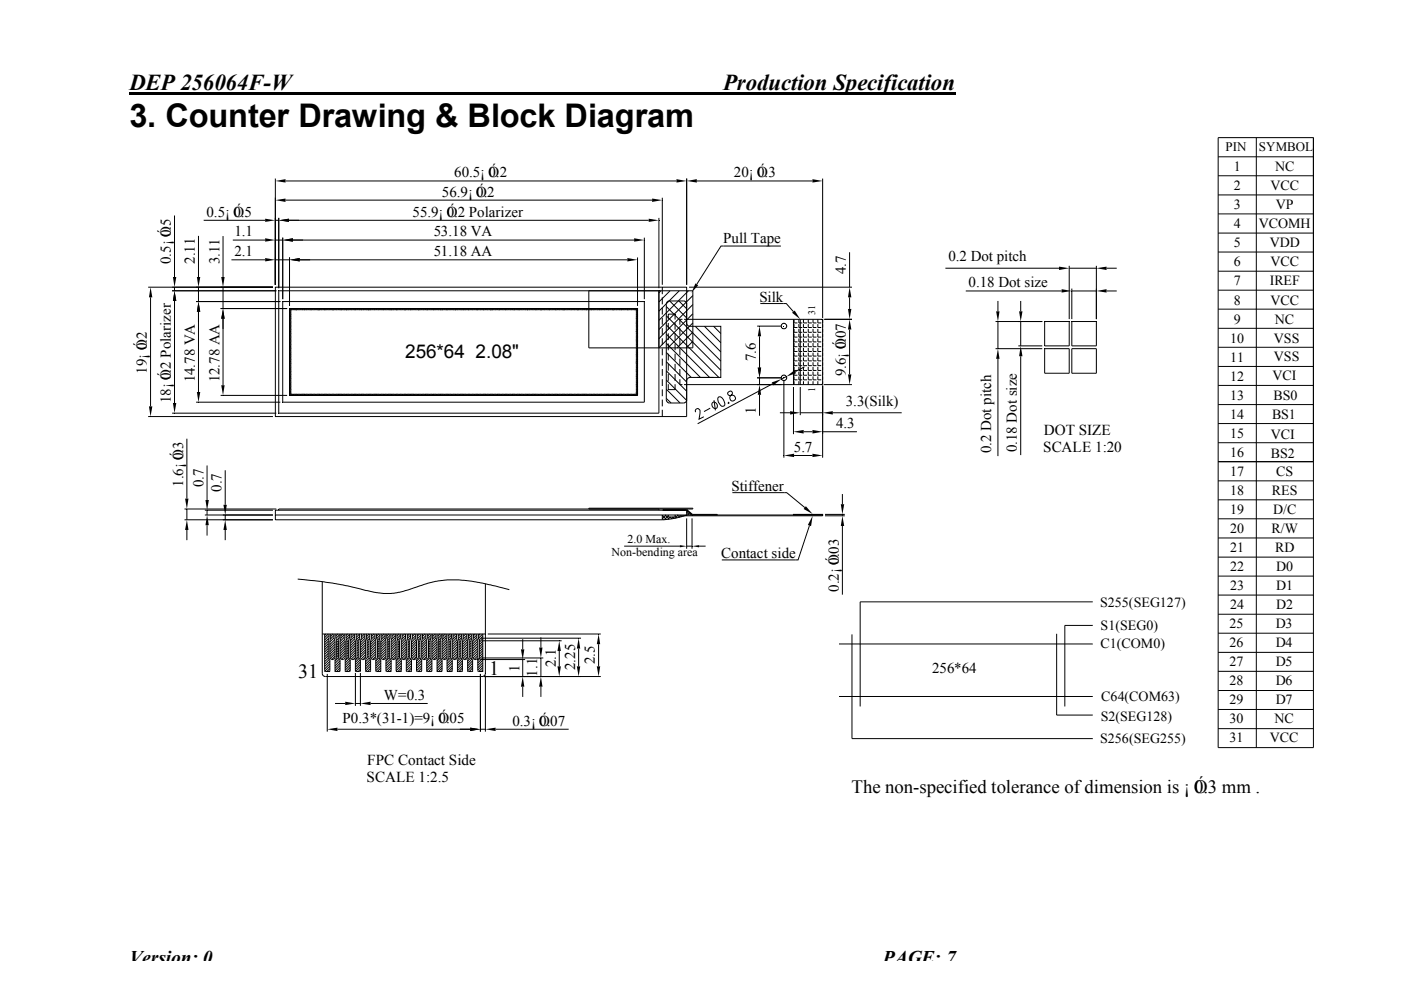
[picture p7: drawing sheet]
<svg xmlns="http://www.w3.org/2000/svg" width="297mm" height="210mm" viewBox="0 0 297 210" stroke-linecap="round" stroke-linejoin="round" font-family="sans-serif">
<defs><g id="words">
<text font-size="6.9" x="27.4" y="27">3. Counter Drawing &amp; Block Diagram</text>
<g font-size="4.8">
<text x="27.4" y="19.1">DEP 256064F-W</text>
<text x="153.3" y="19.1">Production Specification</text>
</g>
<g font-size="4.3">
<text x="63.2" y="143.8">31</text>
<text x="103.7" y="143">1</text>
</g>
<g font-size="4.1">
<text x="27.4" y="204.4">Version: 0</text>
<text x="187.2" y="204.4">PAGE: 7</text>
</g>
<g font-size="4">
<text x="85.9" y="76">256*64</text>
<text x="100.8" y="76">2.08&quot;</text>
<text x="180.6" y="168.2">The non-specified tolerance ofdimension is ¡ 0.3 mm .</text>
<text x="253.2" y="168.2">Ó</text>
</g>
<g font-size="3.2">
<text x="93.7" y="41.7">56.9¡ Ó</text>
<text x="96.3" y="37.6">60.5¡ Ó</text>
<text x="101" y="41.7">0.2</text>
<text x="103.6" y="37.6">0.2</text>
<text x="155.6" y="37.6">20¡ Ó</text>
<text x="160.5" y="37.6">0.3</text>
<text x="43.8" y="45.9">0.5¡ Ó</text>
<text x="49.5" y="45.9">0.5</text>
<text x="87.5" y="45.9">55.9¡ Ó</text>
<text x="94.7" y="45.9">0.2 Polarizer</text>
<text x="36.2" y="50.3" transform="rotate(-90 36.2 50.3)">0.5</text>
<text x="49.7" y="50.1">1.1</text>
<text x="91.9" y="50.1">53.18 VA</text>
<text x="153.3" y="51.5">Pull Tape</text>
<text x="36.2" y="56" transform="rotate(-90 36.2 56)">0.5¡ Ó</text>
<text x="41.3" y="55.9" transform="rotate(-90 41.3 55.9)">2.11</text>
<text x="46.5" y="56" transform="rotate(-90 46.5 56)">3.11</text>
<text x="49.7" y="54.3">2.1</text>
<text x="91.9" y="54.3">51.18 AA</text>
<text x="179.4" y="58.1" transform="rotate(-90 179.4 58.1)">4.7</text>
<text x="201.1" y="55.4">0.2 Dot pitch</text>
<text x="161" y="64">Silk</text>
<text x="205.4" y="60.9">0.18 Dot size</text>
<text x="31.2" y="74.3" transform="rotate(-90 31.2 74.3)">0.2</text>
<text x="160.2" y="76.6" transform="rotate(-90 160.2 76.6)">7.6</text>
<text x="179.4" y="74.1" transform="rotate(-90 179.4 74.1)">0.07</text>
<text x="31.2" y="79.2" transform="rotate(-90 31.2 79.2)">19¡ Ó</text>
<text x="36.2" y="80.6" transform="rotate(-90 36.2 80.6)">0.2 Polarizer</text>
<text x="41.3" y="81.1" transform="rotate(-90 41.3 81.1)">14.78 VA</text>
<text x="46.5" y="81.1" transform="rotate(-90 46.5 81.1)">12.78 AA</text>
<text x="179.4" y="79.8" transform="rotate(-90 179.4 79.8)">9.6¡ Ó</text>
<text x="36.2" y="85.5" transform="rotate(-90 36.2 85.5)">18¡ Ó</text>
<text x="160.3" y="87.8" transform="rotate(-90 160.3 87.8)">1</text>
<text x="179.3" y="86.1">3.3(Silk)</text>
<text x="168.3" y="95.8">5.7</text>
<text x="177.2" y="90.8">4.3</text>
<text x="215.6" y="95.9" transform="rotate(-90 215.6 95.9)">0.18 Dot size</text>
<text x="221.1" y="95.9">SCALE 1:20</text>
<text x="221.3" y="92.3">DOT SIZE</text>
<text x="38.9" y="97.5" transform="rotate(-90 38.9 97.5)">0.3</text>
<text x="210.1" y="96.1" transform="rotate(-90 210.1 96.1)">0.2 Dot pitch</text>
<text x="38.9" y="103.2" transform="rotate(-90 38.9 103.2)">1.6¡ Ó</text>
<text x="43.1" y="103.3" transform="rotate(-90 43.1 103.3)">0.7</text>
<text x="47" y="104.3" transform="rotate(-90 47 104.3)">0.7</text>
<text x="155.1" y="104.1">Stiffener</text>
<text x="152.9" y="118.3">Contact side</text>
<text x="177.8" y="119.8" transform="rotate(-90 177.8 119.8)">0.03</text>
<text x="177.8" y="125.5" transform="rotate(-90 177.8 125.5)">0.2¡ Ó</text>
<text x="110.1" y="142.4" transform="rotate(-90 110.1 142.4)">1</text>
<text x="113.9" y="143.5" transform="rotate(-90 113.9 143.5)">1.1</text>
<text x="117.8" y="141.5" transform="rotate(-90 117.8 141.5)">2.1</text>
<text x="121.9" y="142" transform="rotate(-90 121.9 142)">2.25</text>
<text x="126.1" y="140.9" transform="rotate(-90 126.1 140.9)">2.5</text>
<text x="197.6" y="142.6">256*64</text>
<text x="81.4" y="148.4">W=0.3</text>
<text x="72.6" y="153.2">P0.3*(31-1)=9¡ Ó</text>
<text x="93" y="153.2">0.05</text>
<text x="108.6" y="153.9">0.3¡ Ó</text>
<text x="114.3" y="153.9">0.07</text>
<text x="77.7" y="165.9">SCALE 1:2.5</text>
<text x="77.9" y="162.2">FPC Contact Side</text>
</g>
<g font-size="3">
<text x="261.6" y="40.3">2</text>
<text x="261.6" y="36.3">1</text>
<text x="269.4" y="40.3">VCC</text>
<text x="270.3" y="36.3">NC</text>
<text x="261.6" y="44.3">3</text>
<text x="270.5" y="44.3">VP</text>
<text x="261.6" y="48.4">4</text>
<text x="261.6" y="52.4">5</text>
<text x="266.9" y="48.4">VCOMH</text>
<text x="269.2" y="52.4">VDD</text>
<text x="261.6" y="56.5">6</text>
<text x="269.4" y="56.5">VCC</text>
<text x="261.6" y="60.5">7</text>
<text x="261.6" y="64.6">8</text>
<text x="269.2" y="60.5">IREF</text>
<text x="269.4" y="64.6">VCC</text>
<text x="261.6" y="68.6">9</text>
<text x="270.3" y="68.6">NC</text>
<text x="260.8" y="76.7">11</text>
<text x="260.8" y="72.7">10</text>
<text x="270.1" y="76.5">VSS</text>
<text x="270.1" y="72.7">VSS</text>
<text x="260.8" y="80.7">12</text>
<text x="269.8" y="80.5">VCI</text>
<text x="260.8" y="88.8">14</text>
<text x="260.8" y="84.8">13</text>
<text x="269.7" y="88.8">BS1</text>
<text x="270" y="84.8">BS0</text>
<text x="260.8" y="92.9">15</text>
<text x="269.5" y="93.1">VCI</text>
<text x="260.8" y="100.9">17</text>
<text x="260.8" y="96.9">16</text>
<text x="269.5" y="97.1">BS2</text>
<text x="270.6" y="100.9">CS</text>
<text x="260.8" y="105">18</text>
<text x="269.7" y="105">RES</text>
<text x="260.8" y="113">20</text>
<text x="260.8" y="109">19</text>
<text x="269.6" y="113">R/W</text>
<text x="269.9" y="109">D/C</text>
<text x="260.8" y="117.1">21</text>
<text x="270.3" y="117.1">RD</text>
<text x="260.8" y="125.2">23</text>
<text x="260.8" y="121.1">22</text>
<text x="270.6" y="125.2">D1</text>
<text x="270.6" y="121.1">D0</text>
<text x="233.3" y="128.7">S255(SEG127)</text>
<text x="260.8" y="129.2">24</text>
<text x="270.6" y="129.2">D2</text>
<text x="233.3" y="137.5">C1(COM0)</text>
<text x="233.3" y="133.5">S1(SEG0)</text>
<text x="260.7" y="137.2">26</text>
<text x="260.7" y="133.1">25</text>
<text x="270.5" y="137.2">D4</text>
<text x="270.5" y="133.1">D3</text>
<text x="260.7" y="141.2">27</text>
<text x="270.5" y="141.2">D5</text>
<text x="233.5" y="148.6">C64(COM63)</text>
<text x="260.7" y="149.3">29</text>
<text x="260.7" y="145.2">28</text>
<text x="270.5" y="149.3">D7</text>
<text x="270.5" y="145.2">D6</text>
<text x="233.4" y="152.9">S2(SEG128)</text>
<text x="260.7" y="153.3">30</text>
<text x="270.2" y="153.3">NC</text>
<text x="233.3" y="157.5">S256(SEG255)</text>
<text x="260.7" y="157.4">31</text>
<text x="269.2" y="157.4">VCC</text>
</g>
<g font-size="2.8">
<text x="259.8" y="32.1">PIN</text>
<text x="266.9" y="32.1">SYMBOL</text>
</g>
<g font-size="2.5">
<text x="129.6" y="118">Non-bending area</text>
<text x="133" y="115.1">2.0 Max.</text>
</g>
<g font-size="2.1">
<text x="172.8" y="66.8" transform="rotate(-90 172.8 66.8)">31</text>
<text x="172.8" y="83.1" transform="rotate(-90 172.8 83.1)">1</text>
</g>
</g></defs>
<path d="M27.4 19.7h175.2v.4h-175.2z" fill="#000"/>
<g fill="none" stroke="#000" stroke-width=".21">
<path d="M58.4 37.9v22.5M60.5 38.4h82.9M145.6 37.9v22.5M147.7 38.4h24.6M174.4 37.9v29.6M258.3 29.2h20.2v129.3h-20.2zM258.3 37.3h20.2M258.3 33.2h20.2M266.4 29.2v129.3M37 45.7v13M42.1 50v8.7M43.2 46.7h13"/>
<path d="M47.3 50.1v8.6M49.1 55.1h7.1M49.4 50.9h6.8M58.4 55.1h3M58.4 50.9h1.5M58.4 46.7h.7M59.1 46.2v14.9M59.9 50.4v13M60.5 42.4h77.8M61.3 46.7h76.2M61.4 54.6v10.3M62.1 50.9h72.4"/>
<path d="M63.5 55.1h69.5M135.2 54.6v10.3M136.6 50.4v13M139.7 46.2v14.9M140.4 41.9v18.5M165.6 52.2h-12.7l-5.2 8.1M180.1 53.5v7.4M200.4 56.9h24.1M226.7 56.4v11.3M226.7 56.9h5.8M232.5 56.4v11.3M234.6 56.9h2.2"/>
<path d="M258.3 57.5h20.2M258.3 53.4h20.2M258.3 49.4h20.2M258.3 45.4h20.2M258.3 41.3h20.2M31.4 60.9h26.5M31.9 63v23.2M36.5 61.7h22.1M37 60.9v.8M37 63.8v21.6M41.6 63.9h17.8M42.1 60.9v3"/>
<path d="M42.1 66.1v17M46.8 65.4h14.1M47.3 60.9v4.5M47.3 67.6v14.1M58.4 60.9h87.2v27.4h-87.2zM59.9 63.9h76.7v21.4h-76.7zM61.4 73.7v.1M61.4 65.4h73.8v18.4h-73.8zM61.4 69.4h.3M61.4 71.4h.3M61.4 75.5h.3M61.4 77.5h.3"/>
<path d="M61.4 79.6h.3M61.4 79.8h.3M61.4 79.5h.3M61.4 79.2h.3M61.4 79h.3M61.4 78.9h.3M61.4 78.7h.3M61.4 78.4h.3M61.4 78.6v.1M61.4 78.1h.3M61.4 78.3v.1M61.4 77.8h.3"/>
<path d="M61.4 77.2h.3M61.4 76.6h.3M61.4 76.9h.1M61.4 76.4h.3M61.4 76.3h.3M61.4 76h.3M61.4 75.8h.3M61.4 75.7h.3M61.4 75.2h.3M61.4 74.9h.3M61.4 74.6h.3M61.4 74.4h.3"/>
<path d="M61.4 74.3h.3M61.4 74.1h.3M61.4 74h.3M61.4 73.8h.3M61.4 73.5h.3M61.4 73.2h.3M61.4 72.9h.3M61.4 72.6h.3M61.4 72.3h.3M61.4 72h.3M61.4 71.8h.3M61.4 72h.1"/>
<path d="M61.4 71.7h.3M61.4 71.2h.3M61.4 71.1h.3M61.4 70.9h.3M61.4 70.8h.3M61.4 70.6h.3M61.4 70.5h.3M61.4 70h.3M61.4 70.2v.1M61.4 69.7h.3M61.4 68.8h.3M61.4 68.6h.3"/>
<path d="M61.4 68.3h.3M61.4 68h.3M61.4 67.7h.3M61.4 67.4h.3M61.4 67.1h.3M61.4 67.4h.1M61.4 66.6h.3M61.4 66.5h.3M61.4 66.3h.3M61.4 66.2h.3M61.4 66h.3M61.4 65.9h.3"/>
<path d="M61.4 78.1h.1M61.4 73.5h.1M61.4 69.1h.2M61.4 66.8h.2M61.4 79.8v.1M61.4 76.9h.2M61.4 76.9v.1M61.4 76.6v.1M61.4 75.2h.1M61.4 70.3h.2M61.4 70.3h.1M61.4 68.6h.1"/>
<path d="M61.4 65.7h.1M61.6 78.1h.1M61.6 73.5h.1M61.6 65.4h-.2v.3M61.6 70.3v6.6M61.6 76.9v6.4M61.6 79.8l.1 .1M61.6 76.6l.1 .1M61.6 75.2h.1M61.6 68.6h.1M61.7 73.7l-.1 .1M61.7 65.4l-.1 4.9"/>
<path d="M61.7 78.6l-.1 .1M61.7 78.3l-.1 .1M61.7 72h-.1M61.7 67.4h-.1M61.7 65.6v.1M61.9 65.4v.3M62 65.4v.3M62.2 65.4v.3M62.3 65.4v.3M62.5 65.4v.3M62.8 65.6l-1.4 .1M62.8 65.6h7.8"/>
<path d="M62.8 65.4v.2M63.1 65.4v.3M63.4 65.4v.3M63.7 65.4v.3M64 65.4v.3M64.3 65.4v.3M64.3 65.6v.1M64.6 65.6l-.1 .1M64.6 65.4v.3M64.8 65.4v.3M64.9 65.4v.3M65.1 65.4v.3"/>
<path d="M65.2 65.4v.3M65.4 65.4v.3M65.7 65.4v.3M66 65.6v.1M66 65.4v.3M66.3 65.4v.3M66.5 65.4v.3M66.8 65.4v.3M66.9 65.4v.3M67.1 65.4v.3M67.4 65.6v.1M67.4 65.4v.3"/>
<path d="M67.7 65.6v.1M67.7 65.4v.3M68 65.4v.3M68.3 65.4v.3M68.6 65.4v.3M68.9 65.6v.1M68.9 65.4v.3M69.2 65.4v.3M69.2 65.6l-.1 .1M69.4 65.4v.3M69.5 65.4v.3M69.7 65.4v.3"/>
<path d="M69.8 65.4v.3M70 65.4v.3M70.1 65.4v.3M70.3 65.4v.3M70.6 65.6h2.9M70.6 65.4v.2M70.9 65.4v.3M71.2 65.4v.3M71.5 65.4v.3M71.8 65.4v.3M71.8 65.6v.1M72.1 65.4v.3"/>
<path d="M72.3 65.6v.1M72.3 65.4v.3M72.6 65.4v.3M72.9 65.4v.3M73.2 65.4v.3M73.5 65.6h4.6M73.5 65.4v.2M73.7 65.4v.3M73.8 65.4v.3M74 65.4v.3M74.1 65.4v.3M74.3 65.4v.3"/>
<path d="M74.4 65.4v.3M74.6 65.4v.3M74.7 65.4v.3M74.9 65.4v.3M75.2 65.6v.1M75.2 65.4v.3M75.5 65.4v.3M75.8 65.4v.3M76.1 65.4v.3M76.4 65.4v.3M76.7 65.6v.1M76.7 65.4v.3"/>
<path d="M77 65.4v.3M77 65.6l-.1 .1M77.2 65.4v.3M77.3 65.4v.3M77.5 65.4v.3M77.6 65.4v.3M77.8 65.4v.3M77.9 65.4v.3M78.1 65.6h7.8M78.1 65.4v.2M78.4 65.6v.1M78.4 65.4v.3"/>
<path d="M78.7 65.4v.3M79 65.4v.3M79.2 65.4v.3M79.3 65.4v.3M79.5 65.4v.2M79.8 65.4v.3M79.8 65.6v.1M80.1 65.4v.3M80.4 65.4v.3M80.7 65.4v.3M81 65.4v.3M81.3 65.6v.1"/>
<path d="M81.3 65.4v.3M81.5 65.4v.3M81.6 65.4v.3M81.8 65.4v.3M81.9 65.4v.3M82.1 65.4v.3M82.2 65.4v.3M82.4 65.4v.3M82.4 65.6l.1 .1M82.7 65.4v.3M83 65.6v.1M83 65.4v.3"/>
<path d="M83.3 65.4v.3M83.6 65.4v.3M83.9 65.4v.3M84.2 65.6v.1M84.2 65.4v.3M84.4 65.4v.3M84.7 65.4v.3M84.8 65.4v.3M85 65.4v.3M85.3 65.4v.3M85.6 65.4v.3M85.9 65.6h2.9"/>
<path d="M85.9 65.4v.2M86.1 65.4v.3M86.2 65.4v.3M86.4 65.4v.3M86.5 65.4v.3M86.7 65.4v.3M86.8 65.4v.3M87 65.6l.1 .1M87 65.4v.3M87.3 65.4v.2M87.6 65.4v.3M87.6 65.6v.1"/>
<path d="M87.9 65.4v.3M88.2 65.4v.3M88.5 65.4v.3M88.8 65.6h7.8M88.8 65.4v.2M89 65.4v.3M89.3 65.4v.3M89.4 65.4v.3M89.6 65.4v.3M89.7 65.4v.3M89.9 65.4v.3M90 65.4v.3"/>
<path d="M90.2 65.4v.3M90.2 65.6l.1 .1M90.5 65.6v.1M90.5 65.4v.3M90.8 65.4v.3M91.1 65.4v.3M91.4 65.4v.3M91.7 65.4v.3M91.9 65.6l.1 .1M91.9 65.4v.3M92.2 65.4v.3M92.5 65.4v.3"/>
<path d="M92.8 65.4v.3M93.1 65.4v.3M93.4 65.6l-.1 .1M93.4 65.4v.3M93.7 65.4v.2M93.9 65.4v.3M94 65.4v.3M94.2 65.4v.3M94.3 65.4v.3M94.5 65.4v.3M94.6 65.4v.3M94.8 65.6l.1 .1"/>
<path d="M94.8 65.4v.3M95.1 65.4v.3M95.1 65.6v.1M95.4 65.4v.3M95.7 65.4v.3M96 65.4v.3M96.3 65.4v.3M96.6 65.6h7.5M96.6 65.4v.2M96.8 65.4v.3M97.1 65.4v.3M97.2 65.4v.3"/>
<path d="M97.4 65.4v.3M97.5 65.4v.3M97.7 65.4v.3M97.7 65.6v.1M98 65.4v.3M98.3 65.6v.1M98.3 65.4v.3M98.6 65.4v.3M98.8 65.4v.3M98.9 65.4v.3M99.1 65.4v.3M99.2 65.4v.3"/>
<path d="M99.4 65.6l.1 .1M99.4 65.4v.3M99.7 65.4v.3M100 65.4v.3M100.3 65.4v.3M100.6 65.4v.3M100.9 65.4v.3M101.2 65.6l-.1 .1M101.2 65.4v.3M101.4 65.4v.3M101.7 65.4v.3M101.8 65.4v.3"/>
<path d="M102 65.4v.3M102.1 65.4v.3M102.3 65.4v.3M102.4 65.4v.3M102.6 65.6l.1 .1M102.6 65.4v.3M102.9 65.4v.3M102.9 65.6v.1M103.2 65.4v.3M103.5 65.4v.3M103.8 65.4v.3M104.1 65.6h7.7"/>
<path d="M104.1 65.4v.2M104.4 65.6l-.1 .1M104.4 65.4v.3M104.6 65.4v.3M104.9 65.4v.3M105.2 65.4v.3M105.5 65.4v.3M105.5 65.6v.1M105.8 65.6l-.1 .1M105.8 65.4v.3M106 65.4v.3M106.3 65.4v.3"/>
<path d="M106.4 65.4v.3M106.6 65.4v.3M106.7 65.4v.3M106.9 65.4v.3M107 65.4v.3M107.2 65.6l.1 .1M107.2 65.4v.3M107.5 65.4v.3M107.8 65.4v.3M108.1 65.4v.3M108.4 65.4v.3M108.7 65.4v.3"/>
<path d="M109 65.6l-.1 .1M109 65.4v.3M109.2 65.4v.3M109.5 65.4v.3M109.6 65.4v.3M109.8 65.4v.3M109.9 65.4v.3M110.1 65.6l.1 .1M110.1 65.4v.3M110.4 65.4v.3M110.7 65.4v.3M111 65.4v.3"/>
<path d="M111.3 65.4v.3M111.5 65.4v.3M111.6 65.4v.3M111.8 65.6h2.9M111.8 65.4v.2M112.1 65.4v.3M112.4 65.4v.3M112.7 65.4v.3M113 65.4v.2M113.3 65.4v.3M113.3 65.6v.1M113.6 65.6l-.1 .1"/>
<path d="M113.6 65.4v.3M113.8 65.4v.3M114.1 65.4v.3M114.2 65.4v.3M114.4 65.4v.3M114.5 65.4v.3M114.7 65.6h7.8M114.7 65.4v.2M115 65.4v.3M115.3 65.4v.3M115.6 65.4v.3M115.9 65.4v.3"/>
<path d="M116.2 65.4v.3M116.5 65.6l-.1 .1M116.5 65.4v.3M116.7 65.4v.3M116.8 65.4v.3M117 65.4v.3M117.3 65.4v.3M117.6 65.4v.3M117.9 65.6v.1M117.9 65.4v.3M118.2 65.4v.3M118.2 65.6v.1"/>
<path d="M118.4 65.4v.3M118.7 65.4v.3M118.8 65.4v.3M119 65.4v.3M119.1 65.4v.3M119.3 65.4v.2M119.6 65.6v.1M119.6 65.4v.3M119.9 65.4v.3M120.2 65.4v.3M120.5 65.4v.3M120.8 65.4v.2"/>
<path d="M121.1 65.4v.3M121.1 65.6l-.1 .1M121.3 65.4v.3M121.4 65.4v.3M121.6 65.4v.3M121.9 65.4v.3M122 65.4v.3M122.2 65.4v.3M122.3 65.4v.3M122.5 65.6h7.5M122.5 65.4v.2M122.8 65.4v.3"/>
<path d="M123.1 65.4v.3M123.4 65.4v.3M123.7 65.4v.3M123.7 65.6v.1M124 65.4v.3M124.2 65.6v.1M124.2 65.4v.3M124.5 65.4v.3M124.8 65.4v.3M124.8 61.7v12.1h22.1v-12.1h-87.8v25.9h80.6v-25.9M125.1 65.4v.3M125.4 65.4v.2"/>
<path d="M125.6 65.4v.3M125.7 65.4v.3M126 65.4v.3M126 65.6l-.1 .1M126.2 65.4v.3M126.5 65.4v.3M126.6 65.4v.3M126.8 65.4v.3M126.9 65.4v.3M127.1 65.4v.2M127.4 65.4v.3M127.7 65.4v.3"/>
<path d="M128 65.4v.3M128.3 65.4v.3M128.6 65.4v.2M128.9 65.4v.3M128.9 65.6l-.1 .1M129.1 65.4v.3M129.2 65.4v.3M129.4 65.4v.3M129.7 65.4v.3M129.8 65.4v.3M130 65.6h4.9M130 65.4v.2"/>
<path d="M130.3 65.4v.3M130.6 65.4v.3M130.9 65.4v.3M131.1 65.4v.3M131.2 65.4v.3M131.4 65.4v.3M131.4 65.6l.1 .1M131.7 65.4v.2M132 65.4v.3M132.3 65.4v.3M132.6 65.4v.3M132.9 65.4v.3"/>
<path d="M133.2 65.4v.2M133.4 65.4v.3M133.5 65.4v.3M133.7 65.4v.3M133.8 65.4v.3M134 65.4v.3M134.3 65.4v.3M134.4 65.4v.3M134.6 65.4v.3M134.9 78.6l.1 .1M134.9 78.3l.1 .1M134.9 72h.1"/>
<path d="M134.9 67.4h.1M134.9 65.6l.1 .1M134.9 69.4h.3M134.9 71.4h.3M134.9 75.5h.3M134.9 77.5h.3M134.9 79.6h.3M134.9 79.8h.3M134.9 79.5h.3M134.9 79.2h.3M134.9 79h.3M134.9 78.9h.3"/>
<path d="M134.9 78.7h.3M134.9 78.4h.3M134.9 78.1h.3M134.9 77.8h.3M134.9 77.2h.3M134.9 76.6h.3M134.9 76.4h.3M134.9 76.3h.3M134.9 76h.3M134.9 75.8h.3M134.9 75.7h.3M134.9 75.2h.3"/>
<path d="M134.9 74.9h.3M134.9 74.6h.3M134.9 74.4h.3M134.9 74.3h.3M134.9 74.1h.3M134.9 74h.3M134.9 73.5h.3M134.9 73.2h.3M134.9 72.9h.3M134.9 72.6h.3M134.9 72.3h.3M134.9 72h.3"/>
<path d="M134.9 71.8h.3M134.9 71.7h.3M134.9 71.2h.3M134.9 71.1h.3M134.9 70.9h.3M134.9 70.8h.3M134.9 70.6h.3M134.9 70.5h.3M134.9 70h.3M134.9 69.7h.3M134.9 68.8h.3M134.9 68.6h.3"/>
<path d="M134.9 68.3h.3M134.9 68h.3M134.9 67.7h.3M134.9 67.4h.3M134.9 67.1h.3M134.9 66.6h.3M134.9 66.5h.3M134.9 66.3h.3M134.9 66.2h.3M134.9 66h.3M134.9 65.9h.3M134.9 65.4v.2"/>
<path d="M134.9 73.7l.1 .1M135 76.9v6.4M135 79.8l-.1 .1M135 76.6l-.1 .1M135 70.3v6.6M135 75.2h-.1M135 65.7v4.6M135 68.6h-.1M135 65.4h.2v.2M135 76.9h.2M135 70.3h.2M135 69.1h.2"/>
<path d="M135 66.8h.2M135 65.7h.2M135 78.1h-.1M135 73.5h-.1M140.1 61.7l-.4 .4M140.4 60.9v1.5M140.4 63v1.5M140.4 65.2v1.5M140.4 67.4v1.4M140.4 69.6v1.4M140.4 71.7v1.5M140.4 73.9v1.4"/>
<path d="M140.4 76v1.5M140.4 78.2v1.5M141.3 78.6l4.3 4.3M141.3 76.7l4.3 4.3M141.3 74.7l5.3 5.3M141.3 72.8l7.2 7.2M141.3 70.8l9.2 9.2M141.3 68.9l11.1 11.1M141.3 66.9l11.5 11.6M141.3 65l11.5 11.6M141.7 67.7v-1.1h1.4v1.1M141.7 68.5v1.4"/>
<path d="M141.7 70.7v1.4M141.7 72.8v1.5M141.7 75v1.4M141.7 77.1v1.5M141.7 79.3v1.4M142 63.8l-.4 .1-.3 .5v20.5l.5 .5h3.3l.4-.3 .1-.4M142 63.8h3.1l.4 .3 .1 .4M142 63.8l3.6 3.6M142.1 61.7l-2.4 2.3M143.1 68.5v1.4M143.1 70.7v1.4M143.1 72.8v1.5"/>
<path d="M143.1 75v1.4M143.1 77.1v1.5M143.1 79.3v1.4M143.9 63.8l1.7 1.7M144 61.7l-4.3 4.3M144.1 69.6v1.4M144.1 71.7v1.5M144.1 73.9v1.4M144.1 76v1.5M144.1 78.2v1.5M144.7 67.7h-.6v1.1M145 67.7h29.2l.2 .3"/>
<path d="M145.6 68.5l.2 .4 .3 .3h6.7v10.8h-6.6l-.5 .4-.1 .3M146 61.7l-6.3 6.2M146.1 60.9h34.5M146.9 62.7l-7.2 7.2M146.9 64.6l-7.2 7.2M146.9 66.5l-7.2 7.3M146.9 68.5l-5.3 5.3M146.9 70.4l-3.3 3.4M146.9 72.4l-1.4 1.4M147.4 69.2l5.4 5.4M149.4 69.2l3.4 3.5M151.3 69.2l1.5 1.5"/>
<path d="M160.5 69.1h5.2M161 71.3v6.6M161.2 64.4h5.5l1.5 1.7M166.7 79.9l-1 .5M168.2 67.7v13.8M168.4 67.7v.8h.7M168.4 68.7v.7h.7M168.4 69.7v.8h.7M168.4 70.8v.7h.7M168.4 71.8v.7h.7M168.4 72.7v.8h.7M168.4 73.8v.7h.7"/>
<path d="M168.4 74.8v.7h.7M168.4 75.8v.7h.7M168.4 76.8v.7h.7M168.4 77.8v.7h.7M168.4 78.8v.8h.7M168.4 79.8v.7h.7M169.4 67.7v.8h.7M169.4 68.7v.7h.7M169.4 69.7v.8h.7M169.4 70.8v.7h.7M169.4 71.8v.7h.7M169.4 72.7v.8h.7"/>
<path d="M169.4 73.8v.7h.7M169.4 74.8v.7h.7M169.4 75.8v.7h.7M169.4 76.8v.7h.7M169.4 77.8v.7h.7M169.4 78.8v.8h.7M169.4 79.8v.7h.7M169.7 67.7v13.8M170.3 67.7v.8h.8M170.3 68.7v.7h.8M170.3 69.7v.8h.8M170.3 70.8v.7h.8"/>
<path d="M170.3 71.8v.7h.8M170.3 72.7v.8h.8M170.3 73.8v.7h.8M170.3 74.8v.7h.8M170.3 75.8v.7h.8M170.3 76.8v.7h.8M170.3 77.8v.7h.8M170.3 78.8v.8h.8M170.3 79.8v.7h.8M170.6 77.8l-2 1M171.4 67.7v.8h.7M171.4 68.7v.7h.7"/>
<path d="M171.4 69.7v.8h.7M171.4 70.8v.7h.7M171.4 71.8v.7h.7M171.4 72.7v.8h.7M171.4 73.8v.7h.7M171.4 74.8v.7h.7M171.4 75.8v.7h.7M171.4 76.8v.7h.7M171.4 77.8v.7h.7M171.4 78.8v.8h.7M171.4 79.8v.7h.7M172.4 67.7v.8h.7"/>
<path d="M172.4 68.7v.7h.7M172.4 69.7v.8h.7M172.4 70.8v.7h.7M172.4 71.8v.7h.7M172.4 72.7v.8h.7M172.4 73.8v.7h.7M172.4 74.8v.7h.7M172.4 75.8v.7h.7M172.4 76.8v.7h.7M172.4 77.8v.7h.7M172.4 78.8v.8h.7M172.4 79.8v.7h.7"/>
<path d="M173.4 67.7v.8h.7M173.4 68.7v.7h.7M173.4 69.7v.8h.7M173.4 70.8v.7h.7M173.4 71.8v.7h.7M173.4 72.7v.8h.7M173.4 73.8v.7h.7M173.4 74.8v.7h.7M173.4 75.8v.7h.7M173.4 76.8v.7h.7M173.4 77.8v.7h.7M173.4 78.8v.8h.7"/>
<path d="M173.4 79.8v.7h.7M174.4 67.8v13.6M174.6 67.7h6M180.1 63v2.5M180.1 69.9v9.5M204.8 61.7h20.3M211.1 73.9h9.9M211.1 68.2h9.9M211.6 63.8v2.2M211.6 68.2v5.7M211.6 76.1v20.6M215.9 73.3h5.1"/>
<path d="M216.4 63.8v2.2M216.4 68.2v5.1M216.4 75.5v21M221.5 73.9h5.2v5.2h-5.2zM221.5 68.2h5.2v5.1h-5.2zM227.2 73.9h5.3v5.2h-5.3zM227.2 68.2h5.3v5.1h-5.3zM227.2 61.2v6.5M227.2 61.7h5.3M234.6 61.7h2.2M258.3 77.7h20.2M258.3 73.6h20.2"/>
<path d="M258.3 69.6h20.2M258.3 65.5h20.2M258.3 61.5h20.2M31.4 88.3h26.5M36.5 87.6h22.1M39.6 93v12.7M41.6 85.3h17.8M43.9 98.7v7.3M46.8 83.8h14.1M47.8 99.7v7.3M61.4 83.5h.3M61.4 83h.3"/>
<path d="M61.4 83.2v.1M61.4 82.7h.3M61.4 82.4h.3M61.4 82.1h.3M61.4 81.8h.3M61.4 81.3h.3M61.4 81h.3M61.4 80.7h.3M61.4 80.4h.3M61.4 80.1h.2M61.4 81.5h.2M61.4 83.3h.2"/>
<path d="M61.4 83.3h.1M61.6 83.3l.1 .5M61.9 83.6v.2M62 83.6v.2M62.2 83.6v.2M62.3 83.6v.2M62.5 83.6v.2M62.8 83.6v.2M63.1 83.6v.2M63.4 83.6v.2M63.7 83.6v.2M64 83.6v.2"/>
<path d="M64.3 83.6v.2M64.6 83.6v.2M64.8 83.6v.2M64.9 83.6v.2M65.1 83.6v.2M65.2 83.6v.2M65.4 83.6v.2M65.7 83.6v.2M66 83.6v.2M66.3 83.6v.2M66.5 83.6v.2M66.8 83.6v.2"/>
<path d="M66.9 83.6v.2M67.1 83.6v.2M67.4 83.6v.2M67.7 83.6v.2M68 83.6v.2M68.3 83.6v.2M68.6 83.6v.2M68.9 83.6v.2M69.2 83.6v.2M69.4 83.6v.2M69.5 83.6v.2M69.7 83.6v.2"/>
<path d="M69.8 83.6v.2M70 83.6v.2M70.1 83.6v.2M70.3 83.6v.2M70.6 83.6v.2M70.9 83.6v.2M71.2 83.6v.2M71.5 83.6v.2M71.8 83.6v.2M72.1 83.6v.2M72.3 83.6v.2M72.6 83.6v.2"/>
<path d="M72.9 83.6v.2M73.2 83.6v.2M73.5 83.6v.2M73.7 83.6v.2M73.8 83.6v.2M74 83.6v.2M74.1 83.6v.2M74.3 83.6v.2M74.4 83.6v.2M74.6 83.6v.2M74.7 83.6v.2M74.9 83.6v.2"/>
<path d="M75.2 83.6v.2M75.5 83.6v.2M75.8 83.6v.2M76.1 83.6v.2M76.4 83.6v.2M76.7 83.6v.2M77 83.6v.2M77.2 83.6v.2M77.3 83.6v.2M77.5 83.6v.2M77.6 83.6v.2M77.8 83.6v.2"/>
<path d="M77.9 83.6v.2M78.1 83.6v.2M78.4 83.6v.2M78.7 83.6v.2M79 83.6v.2M79.2 83.6v.2M79.3 83.6v.2M79.5 83.6v.2M79.8 83.6v.2M80.1 83.6v.2M80.4 83.6v.2M80.7 83.6v.2"/>
<path d="M81 83.6v.2M81.3 83.6v.2M81.5 83.6v.2M81.6 83.6v.2M81.8 83.6v.2M81.9 83.6v.2M82.1 83.6v.2M82.2 83.6v.2M82.4 83.6v.2M82.7 83.6v.2M83 83.6v.2M83.3 83.6v.2"/>
<path d="M83.6 83.6v.2M83.9 83.6v.2M84.2 83.6v.2M84.4 83.6v.2M84.7 83.6v.2M84.8 83.6v.2M85 83.6v.2M85.3 83.6v.2M85.6 83.6v.2M85.9 83.6v.2M86.1 83.6v.2M86.2 83.6v.2"/>
<path d="M86.4 83.6v.2M86.5 83.6v.2M86.7 83.6v.2M86.8 83.6v.2M87 83.6v.2M87.3 83.6v.2M87.6 83.6v.2M87.9 83.6v.2M88.2 83.6v.2M88.5 83.6v.2M88.8 83.6v.2M89 83.6v.2"/>
<path d="M89.3 83.6v.2M89.4 83.6v.2M89.6 83.6v.2M89.7 83.6v.2M89.9 83.6v.2M90 83.6v.2M90.2 83.6v.2M90.5 83.6v.2M90.8 83.6v.2M91.1 83.6v.2M91.4 83.6v.2M91.7 83.6v.2"/>
<path d="M91.9 83.6v.2M92.2 83.6v.2M92.5 83.6v.2M92.8 83.6v.2M93.1 83.6v.2M93.4 83.6v.2M93.7 83.6v.2M93.9 83.6v.2M94 83.6v.2M94.2 83.6v.2M94.3 83.6v.2M94.5 83.6v.2"/>
<path d="M94.6 83.6v.2M94.8 83.6v.2M95.1 83.6v.2M95.4 83.6v.2M95.7 83.6v.2M96 83.6v.2M96.3 83.6v.2M96.6 83.6v.2M96.8 83.6v.2M97.1 83.6v.2M97.2 83.6v.2M97.4 83.6v.2"/>
<path d="M97.5 83.6v.2M97.7 83.6v.2M98 83.6v.2M98.3 83.6v.2M98.6 83.6v.2M98.8 83.6v.2M98.9 83.6v.2M99.1 83.6v.2M99.2 83.6v.2M99.4 83.6v.2M99.7 83.6v.2M100 83.6v.2"/>
<path d="M100.3 83.6v.2M100.6 83.6v.2M100.9 83.6v.2M101.2 83.6v.2M101.4 83.6v.2M101.7 83.6v.2M101.8 83.6v.2M102 83.6v.2M102.1 83.6v.2M102.3 83.6v.2M102.4 83.6v.2M102.6 83.6v.2"/>
<path d="M102.9 83.6v.2M103.2 83.6v.2M103.5 83.6v.2M103.8 83.6v.2M104.1 83.6v.2M104.4 83.6v.2M104.6 83.6v.2M104.9 83.6v.2M105.2 83.6v.2M105.5 83.6v.2M105.8 83.6v.2M106 83.6v.2"/>
<path d="M106.3 83.6v.2M106.4 83.6v.2M106.6 83.6v.2M106.7 83.6v.2M106.9 83.6v.2M107 83.6v.2M107.2 83.6v.2M107.5 83.6v.2M107.8 83.6v.2M108.1 83.6v.2M108.4 83.6v.2M108.7 83.6v.2"/>
<path d="M109 83.6v.2M109.2 83.6v.2M109.5 83.6v.2M109.6 83.6v.2M109.8 83.6v.2M109.9 83.6v.2M110.1 83.6v.2M110.4 83.6v.2M110.7 83.6v.2M111 83.6v.2M111.3 83.6v.2M111.5 83.6v.2"/>
<path d="M111.6 83.6v.2M111.8 83.6v.2M112.1 83.6v.2M112.4 83.6v.2M112.7 83.6v.2M113 83.6v.2M113.3 83.6v.2M113.6 83.6v.2M113.8 83.6v.2M114.1 83.6v.2M114.2 83.6v.2M114.4 83.6v.2"/>
<path d="M114.5 83.6v.2M114.7 83.6v.2M115 83.6v.2M115.3 83.6v.2M115.6 83.6v.2M115.9 83.6v.2M116.2 83.6v.2M116.5 83.6v.2M116.7 83.6v.2M116.8 83.6v.2M117 83.6v.2M117.3 83.6v.2"/>
<path d="M117.6 83.6v.2M117.9 83.6v.2M118.2 83.6v.2M118.4 83.6v.2M118.7 83.6v.2M118.8 83.6v.2M119 83.6v.2M119.1 83.6v.2M119.3 83.6v.2M119.6 83.6v.2M119.9 83.6v.2M120.2 83.6v.2"/>
<path d="M120.5 83.6v.2M120.8 83.6v.2M121.1 83.6v.2M121.3 83.6v.2M121.4 83.6v.2M121.6 83.6v.2M121.9 83.6v.2M122 83.6v.2M122.2 83.6v.2M122.3 83.6v.2M122.5 83.6v.2M122.8 83.6v.2"/>
<path d="M123.1 83.6v.2M123.4 83.6v.2M123.7 83.6v.2M124 83.6v.2M124.2 83.6v.2M124.5 83.6v.2M124.8 83.6v.2M125.1 83.6v.2M125.4 83.6v.2M125.6 83.6v.2M125.7 83.6v.2M126 83.6v.2"/>
<path d="M126.2 83.6v.2M126.5 83.6v.2M126.6 83.6v.2M126.8 83.6v.2M126.9 83.6v.2M127.1 83.6v.2M127.4 83.6v.2M127.7 83.6v.2M128 83.6v.2M128.3 83.6v.2M128.6 83.6v.2M128.9 83.6v.2"/>
<path d="M129.1 83.6v.2M129.2 83.6v.2M129.4 83.6v.2M129.7 83.6v.2M129.8 83.6v.2M130 83.6v.2M130.3 83.6v.2M130.6 83.6v.2M130.9 83.6v.2M131.1 83.6v.2M131.2 83.6v.2M131.4 83.6v.2"/>
<path d="M131.7 83.6v.2M132 83.6v.2M132.3 83.6v.2M132.6 83.6v.2M132.9 83.6v.2M133.2 83.6v.2M133.4 83.6v.2M133.5 83.6v.2M133.7 83.6v.2M133.8 83.6v.2M134 83.6v.2M134.3 83.6v.2"/>
<path d="M134.4 83.6v.2M134.6 83.6v.2M134.9 83.5h.3M134.9 83h.3M134.9 82.7h.3M134.9 82.4h.3M134.9 82.1h.3M134.9 81.8h.3M134.9 81.3h.3M134.9 81h.3M134.9 80.7h.3M134.9 80.4h.3"/>
<path d="M135 83.3l-.1 .5M135 81.5h.2M135 83.3h.2M135 80.1h.2M135.2 83.6h-73.8v.2h.2M140.4 80.4v1.4M140.4 82.6v1.4M140.4 84.7v1.5M140.4 86.9v1.4M141.3 84.5l1 .9M141.3 82.5l2.9 2.9M141.3 80.6l4.3 4.3"/>
<path d="M141.7 81.5v1.1h1.4v-1.1M144.1 80.4v1.1h.6M147.5 87.4l-.1-.4 .4-.4h.2l.4 .4-.2 1.9 1-.5M147.7 80h3.6M150.6 86.5l-1.3 .8M151.1 85.4a.68 .68 0 0 1 .9 .3 .68 .68 0 0 1-.4 .9 .84 .84 0 0 1-.5-1.2zM151.4 84.9l.3 2.1M152.3 84.2l.2-.1a1.41 1.41 0 0 1 1 2h-.2a1.06 1.06 0 0 1-1-.8l-.1-.5zM154.4 85.3l.1 .2zM154.4 83.1a.44 .44 0 0 0-.1 .5 .44 .44 0 0 0 .5 .3 .67 .67 0 0 1 1.1 .2 .67 .67 0 0 1-.7 .9l-.3-.1a.97 .97 0 0 1 .4-1.4l-.1-.4-.2-.2zM160.5 80.1h5.2M161 80.1v1.4"/>
<path d="M161 83.7v4.5M163.8 81.4l-15.9 8.4M165.4 87.5h2.1M166.2 80.6v16.4M168.2 82.1v9.9M168.4 80.8v.7M168.4 96.6h3.9M169.4 80.8v.7M169.7 82.1v5.9M169.7 87.5h4.7M170.3 80.8v.7M170.4 91.5h1.9"/>
<path d="M171.4 80.8v.7M172.4 80.8v.7M173.4 80.8v.7M174.4 81.3l-.2 .2h-29.2M174.4 81.8v15.2M174.4 91.5h7.3M174.6 81.5h6M176.6 87.5h14.6M258.3 97.9h20.2M258.3 93.9h20.2M258.3 89.8h20.2M258.3 85.8h20.2"/>
<path d="M258.3 81.7h20.2M39.1 110.2h18.8M39.1 107.9h19.5M39.6 107.9v2.3M39.6 112.4v2.1M43.4 109.2h14.5M43.4 108.2h14.5M43.9 108.2v1M43.9 111.4v2.2M47.8 109.2v1M47.8 112.4v2.1M58.4 109.2h116v.2h-30.3v-.2"/>
<path d="M124.8 107.9v-.1h22.1v.1h-87.8v.3M132.3 115.8h11.8M139.7 107.9v.3M140.4 109.2v1M140.4 109.9l.3 .3M140.4 109.3l.9 .9M140.5 108.2v-.2h5.1l1.2 1.1h5.3v.1M140.5 109.2l-.1 .2M141 109.2l.9 .9M141.2 109.2l-.8 .8M141.6 109.2l.1 .1M141.7 109.4l-.8 .8"/>
<path d="M141.7 109.2v.4h1.4v-.4M142.5 110l-.4-.4-.5 .5M143 109.9l-.3-.3-.4 .4M143.1 109.4l.4 .4M143.2 109.2h-.1M143.6 109.2l.5 .5M143.8 109.2l-.7 .7M144.3 109.4l-.3 .3M144.4 109.4l.2 .1M144.9 109.4h.1M145.6 108.2v1l-2.4 .7-2.8 .3M145.6 108.2l1.3 1"/>
<path d="M145.6 108.2h-87.2v2h82M145.6 109.9v6.4M145.6 108.6l.6 .6M145.6 108.2l1.1 1M145.6 115.8h1.1M145.9 108.4l-.3 .3M146.2 108.7l-.4 .5M146.6 109l-.2 .2M146.7 109.9v6.4M148.2 115.8h1.4M155.3 104.5h11.5l3.8 3.1M168.2 109.1h6.2v.1h-6.2z"/>
<path d="M171.6 111.4l-2.4 7.3h-16.2M174.9 109.4h4.2M174.9 109.1h4.2M178.6 104.7v2.2M178.6 109.1v.3M178.6 111.5v14.6M258.3 118.1h20.2M258.3 114.1h20.2M258.3 110h20.2M258.3 106h20.2M258.3 102h20.2M63.1 122.8l7.4 .8 3.2 .6 5.6 1.4 1.9 .2h1.8l1.7-.2 6-1.9 1.7-.5 2.4-.2h2.5l2.8 .2 4 .8 3.9 1"/>
<path d="M68.3 123.3v19.6l.5 .5h33.8l.3-.6v-19M68.3 134.4h34.6M68.8 134.4v7.8l.2 .2h.8l.1-.1v-2.5l-.3-.3v-3.6l.2-.6M69.1 134.4l-.3 .3M69.6 139.5l-.8 .8M69.6 139l-.8 .8M69.6 138.5l-.8 .7M69.6 138l-.8 .7M69.6 137.5l-.8 .7M69.6 137l-.8 .7M69.6 136.5l-.8 .7M69.6 136l-.8 .7"/>
<path d="M69.6 134.4l-.8 .8M69.8 135.3l-1 .9M69.8 134.8l-1 .9M69.8 134.4v.9M69.8 139.8l-1 1M70.1 134.4l-.2 1.5v3.6l.4 .3M70.6 134.4l-.5 .5M70.8 134.4v.9l.2 .6v3.6l-.3 .3h-.4M70.8 135.2l-.9 .9M70.8 134.7l-.7 .8M71 135.7l-1.1 1M71 136.6l-1.1 1.1"/>
<path d="M71 139.1l-.7 .7M71 138.6l-.9 1M71 138.1l-1.1 1.1M71 137.6l-1.1 1.1M71 137.1l-1.1 1.1M71 136.1l-1.1 1.1M71.2 134.4l.2 1.5v3.6l-.4 .3v2.5l.2 .1h.8l.1-.1v-2.5l-.3-.3v-3.6M71.6 134.4l-.4 .5M71.8 138.9l-.4 .4M71.8 138.4l-.4 .4M71.8 137.9l-.4 .4M71.8 137.4l-.4 .4"/>
<path d="M71.8 136.9l-.4 .4M71.8 136.4l-.4 .4M71.8 139.4l-.8 .8M71.8 135.9l-.4 .3M71.9 134.4l-.1 1.5M71.9 135.2l-.6 .6M71.9 134.7l-.7 .7M72 139.7l-1 .9M72.3 134.4v.9M72.7 134.4l-.4 .4M73 134.4v.9l.2 .6v3.6l-.4 .3h-.3l-.4-.3v-3.6l.2-.6M73 135.1l-.9 .9"/>
<path d="M73 134.6l-.7 .7M73.1 135.6l-1 .9M73.2 139l-.8 .8M73.2 138.5l-1.1 1M73.2 138l-1.1 1.1M73.2 137.5l-1.1 1.1M73.2 137l-1.1 1.1M73.2 136.5l-1.1 1.1M73.2 135.9l-1.1 1.1M73.4 134.4l.1 1.5v3.6l-.3 .3v2.5l.1 .1h.8l.2-.1v-2.5l-.4-.3v-3.6l.2-1.5M73.7 134.4l-.3 .4M73.9 138.3l-.4 .4"/>
<path d="M73.9 137.8l-.4 .3M73.9 137.3l-.4 .3M73.9 136.8l-.4 .3M73.9 136.2l-.4 .4M73.9 138.8l-.4 .4M73.9 139.3l-.7 .8M74 135.7l-.5 .4M74.1 134.5l-.7 .8M74.1 139.6l-.9 1M74.1 135.1l-.7 .6M74.3 140l-1.1 1.1M74.4 134.4l-.1 1.5v3.6l.3 .3h.4l.4-.3v-3.6l-.3-.6v-.9"/>
<path d="M74.7 134.4l-.3 .3M75.1 134.5l-.7 .7M75.1 135l-.8 .9M75.2 135.4l-.9 1M75.4 136.8l-1.1 1.1M75.4 136.3l-1.1 1.1M75.4 135.8l-1.1 1.1M75.4 138.9l-.9 .8M75.4 138.4l-1.1 1.1M75.4 137.9l-1.1 1.1M75.4 137.3l-1.1 1.1M75.4 139.4l-.5 .4"/>
<path d="M75.5 134.4l.2 1.5v3.6l-.3 .3v2.5l.1 .1 .9-.1v-2.5M75.5 135.1l.7-.7-.1 1.5v3.6l.3 .3M75.7 134.4l-.2 .2M76.1 136.1l-.4 .4M76.1 137.6l-.4 .4M76.1 137.1l-.4 .4M76.1 136.6l-.4 .4M76.1 139.2l-.7 .7M76.1 138.7l-.4 .3M76.1 138.2l-.4 .3M76.2 139.6l-.8 .8M76.2 135.5l-.5 .5"/>
<path d="M76.2 134.9l-.6 .7M76.4 139.8l-1 1.1M76.6 134.4v.9l-.2 .6v3.6l.4 .3h.3l.4-.3v-3.6l-.2-1.5M76.8 134.4l-.2 .1M77.3 134.4l-.7 .7M77.3 134.8l-.8 .9M77.3 135.4l-.9 .9M77.5 135.7l-1.1 1.1M77.5 139.3l-.5 .5M77.5 138.2l-1.1 1.1M77.5 137.2l-1.1 1.1M77.5 136.7l-1.1 1.1"/>
<path d="M77.5 136.2l-1.1 1.1M77.5 138.8l-.9 .9M77.5 137.8l-1.1 1M77.7 134.4l.2 1.5M77.8 134.4l-.1 .1M78.2 139.1l-.3 .3M78.2 138.5l-.3 .4M78.2 138.1l-.3 .3M78.2 137.5l-.3 .4M78.2 137l-.3 .4M78.2 136.5l-.3 .4M78.2 136l-.3 .4"/>
<path d="M78.3 139.5l-.8 .8M78.3 134.4l-.6 .6M78.4 135.3l-.2 .6v3.6l.4 .3v2.5l-.2 .1h-.8l-.1-.1v-2.5l.4-.3v-3.6M78.4 134.4v.9M78.4 135.3l-.5 .6M78.4 134.8l-.7 .7M78.5 139.8l-1 1M78.8 134.4v.9l-.2 .6v3.6l.4 .3M79.3 134.4l-.5 .5M79.5 135.2l-.9 1M79.5 134.4l.2 1.5v3.6l-.4 .3h-.3M79.5 134.8l-.8 .7"/>
<path d="M79.6 135.7l-1 1M79.7 136.1l-1.1 1.1M79.7 139.2l-.7 .6M79.7 136.6l-1.1 1.1M79.7 138.7l-1 .9M79.7 138.1l-1.1 1.1M79.7 137.6l-1.1 1.1M79.7 137.1l-1.1 1.1M79.8 134.4v.9l.3 .6v3.6l-.4 .3v2.5l.1 .1h.8l.1-.2M80.3 134.4l-.5 .5M80.4 135.9v3.6l.3 .3v2.4M80.4 137.9l-.3 .4"/>
<path d="M80.4 137.4l-.3 .4M80.4 139.5l-.7 .7M80.4 139l-.3 .3M80.4 138.4l-.3 .4M80.4 136.9l-.3 .4M80.4 136.4l-.3 .4M80.4 135.9l-.3 .3M80.6 134.4l-.2 1.5M80.6 135.2l-.6 .6M80.6 134.7l-.7 .7M80.6 139.7l-.9 1M80.9 134.4v.9l-.2 .6v3.6l.4 .3h.3l.4-.3v-3.6l-.1-1.5"/>
<path d="M81.4 134.4l-.5 .5M81.7 135.2l-1 1M81.7 134.8l-.8 .7M81.7 135.7l-1 1M81.8 139.2l-.6 .6M81.8 138.7l-.9 .9M81.8 138.1l-1.1 1.1M81.8 137.6l-1.1 1.1M81.8 137.1l-1.1 1.1M81.8 136.6l-1.1 1.1M81.8 136.1l-1.1 1.1M82 134.4v.9l.2 .6v3.6l-.4 .3v2.5l.9 .1"/>
<path d="M82.5 134.4l-.5 .5M82.5 135.9v3.6l.4 .3v2.4M82.5 139.5l-.7 .7M82.5 139l-.3 .3M82.5 138.4l-.3 .4M82.5 137.9l-.3 .4M82.5 137.4l-.3 .4M82.5 136.9l-.3 .4M82.5 136.4l-.3 .4M82.5 135.9l-.3 .3M82.7 134.4l-.2 1.5M82.7 135.2l-.5 .6"/>
<path d="M82.7 134.7l-.7 .7M82.8 139.7l-1 1M83.1 134.4l-.2 1.5v3.6l.4 .3h.4l.3-.3v-3.6l-.2-1.5M83.6 134.4l-.5 .5M83.8 135.2l-.9 1M83.8 134.8l-.8 .7M83.9 135.7l-1 1M84 139.2l-.7 .6M84 138.7l-.9 .9M84 138.1l-1.1 1.1M84 137.6l-1.1 1.1M84 137.1l-1.1 1.1"/>
<path d="M84 136.6l-1.1 1.1M84 136.1l-1.1 1.1M84.2 134.4v.9l.2 .6v3.6l-.4 .3v2.4l.1 .2h.8M84.6 134.4l-.4 .5M84.7 135.9v3.6l.4 .3v2.4M84.7 139.5l-.7 .7M84.7 139l-.3 .3M84.7 138.4l-.3 .4M84.7 137.9l-.3 .4M84.7 137.4l-.3 .4M84.7 136.9l-.3 .4M84.7 136.4l-.3 .4"/>
<path d="M84.7 135.9l-.3 .3M84.9 134.4l-.2 1.5M84.9 135.2l-.6 .6M84.9 134.7l-.7 .7M85 139.7l-1 1M85.3 134.4l-.2 1.5v3.6l.3 .3h.4l.3-.3v-3.6l-.1-1.5M85.8 134.4l-.5 .5M86 135.2l-.9 1M86 134.8l-.8 .7M86.1 135.7l-1 1M86.1 139.2l-.6 .6M86.1 138.7l-.9 .9"/>
<path d="M86.1 138.1l-1 1.1M86.1 137.6l-1 1.1M86.1 137.1l-1 1.1M86.1 136.6l-1 1.1M86.1 136.1l-1 1.1M86.4 134.4l.1 1.5v3.6l-.4 .3v2.5l.9 .1M86.8 134.4l-.4 .5M86.9 135.9v3.6l.3 .3v2.4M86.9 139.5l-.8 .7M86.9 139l-.4 .3M86.9 138.4l-.4 .4M86.9 137.9l-.4 .4"/>
<path d="M86.9 137.4l-.4 .4M86.9 136.9l-.4 .4M86.9 136.4l-.4 .4M86.9 135.9l-.4 .3M87 134.4l-.1 1.5M87 135.2l-.5 .6M87 134.7l-.6 .7M87.1 139.7l-1 1M87.4 134.4l-.2 1.5v3.6l.4 .3h.4l.3-.3v-3.6l-.2-1.5M87.9 134.4l-.5 .5M88.1 134.8l-.7 .7M88.1 135.2l-.9 1"/>
<path d="M88.3 135.7l-1.1 1M88.3 139.2l-.7 .6M88.3 138.7l-.9 .9M88.3 138.1l-1.1 1.1M88.3 137.6l-1.1 1.1M88.3 137.1l-1.1 1.1M88.3 136.6l-1.1 1.1M88.3 136.1l-1.1 1.1M88.5 134.4v.9l.2 .6v3.6l-.4 .3v2.4l.2 .2h.7l.2-.2M88.9 134.4l-.4 .5M89 135.9v3.6l.4 .3v2.4M89 139.5l-.7 .7"/>
<path d="M89 139l-.3 .3M89 138.4l-.3 .4M89 137.9l-.3 .4M89 137.4l-.3 .4M89 136.9l-.3 .4M89 136.4l-.3 .4M89 135.9l-.3 .3M89.2 134.4v.9l-.2 .6M89.2 135.2l-.6 .6M89.2 134.7l-.7 .7M89.3 139.7l-1 1M89.6 134.4l-.2 1.5v3.6l.3 .3h.4l.4-.3v-3.6l-.2-1.5"/>
<path d="M90.1 134.4l-.5 .5M90.3 135.2l-.9 1M90.3 134.8l-.8 .7M90.4 135.7l-1 1M90.5 139.2l-.7 .6M90.5 138.7l-1 .9M90.5 138.1l-1.1 1.1M90.5 137.6l-1.1 1.1M90.5 137.1l-1.1 1.1M90.5 136.6l-1.1 1.1M90.5 136.1l-1.1 1.1M90.7 134.4l.1 1.5v3.6l-.3 .3v2.4l.1 .2h.8"/>
<path d="M91.1 134.4l-.4 .5M91.2 135.9v3.6l.4 .3v2.4M91.2 139.5l-.7 .7M91.2 139l-.4 .3M91.2 138.4l-.4 .4M91.2 137.9l-.4 .4M91.2 137.4l-.4 .4M91.2 136.9l-.4 .4M91.2 136.4l-.4 .4M91.2 135.9l-.4 .3M91.4 134.4v.9l-.2 .6M91.4 135.2l-.6 .6"/>
<path d="M91.4 134.7l-.7 .7M91.4 139.7l-.9 1M91.7 134.4l-.1 1.5v3.6l.3 .3h.4l.4-.3v-3.6l-.2-.6v-.9M92.3 134.4l-.6 .5M92.5 135.2l-.9 1M92.5 134.8l-.8 .7M92.6 135.7l-1 1M92.7 136.1l-1.1 1.1M92.7 139.2l-.8 .6M92.7 138.7l-1 .9M92.7 138.1l-1.1 1.1M92.7 137.6l-1.1 1.1"/>
<path d="M92.7 137.1l-1.1 1.1M92.7 136.6l-1.1 1.1M92.8 134.4l.2 1.5v3.6l-.3 .3v2.5l.9 .1 .1-.2M93.3 134.4l-.5 .5M93.3 135.9v3.6l.4 .3v2.4M93.3 139.5l-.6 .7M93.3 139l-.3 .3M93.3 138.4l-.3 .4M93.3 137.9l-.3 .4M93.3 137.4l-.3 .4M93.3 136.9l-.3 .4M93.3 136.4l-.3 .4"/>
<path d="M93.3 135.9l-.3 .3M93.6 134.4v.9l-.3 .6M93.6 135.2l-.6 .6M93.6 134.7l-.8 .7M93.6 139.7l-.9 1M93.9 134.4l-.2 1.5v3.6l.4 .3M94.4 134.4l-.5 .5M94.6 134.4l.2 1.5v3.6l-.4 .3h-.3M94.6 134.8l-.7 .7M94.6 135.2l-.9 1M94.7 135.7l-1 1M94.8 137.6l-1.1 1.1"/>
<path d="M94.8 137.1l-1.1 1.1M94.8 139.2l-.7 .6M94.8 138.7l-.9 .9M94.8 138.1l-1.1 1.1M94.8 136.6l-1.1 1.1M94.8 136.1l-1.1 1.1M95 134.4l.2 1.5v3.6l-.4 .3v2.4l.2 .2h.8l.1-.2M95.5 134.4l-.5 .5M95.5 135.9v3.6l.4 .3v2.4M95.5 139.5l-.7 .7M95.5 139l-.3 .3M95.5 138.4l-.3 .4"/>
<path d="M95.5 137.9l-.3 .4M95.5 137.4l-.3 .4M95.5 136.9l-.3 .4M95.5 136.4l-.3 .4M95.5 135.9l-.3 .3M95.7 134.4l-.2 1.5M95.7 135.2l-.6 .6M95.7 134.7l-.7 .7M95.8 139.7l-1 1M96.1 134.4l-.2 1.5v3.6l.4 .3M96.6 134.4l-.5 .5M96.8 134.4v.9l.2 .6v3.6l-.4 .3h-.3"/>
<path d="M96.8 134.8l-.8 .7M96.8 135.2l-.9 1M96.9 135.7l-1 1M97 136.6l-1.1 1.1M97 136.1l-1.1 1.1M97 139.2l-.7 .6M97 138.7l-1 .9M97 138.1l-1.1 1.1M97 137.6l-1.1 1.1M97 137.1l-1.1 1.1M97.2 134.4l.1 1.5v3.6l-.3 .3v2.5l.9 .1 .1-.2M97.6 134.4l-.4 .5"/>
<path d="M97.7 135.9v3.6l.3 .3v2.4M97.7 139.5l-.7 .7M97.7 139l-.4 .3M97.7 138.4l-.4 .4M97.7 137.9l-.4 .4M97.7 137.4l-.4 .4M97.7 136.9l-.4 .4M97.7 136.4l-.4 .4M97.7 135.9l-.4 .3M97.9 134.7l-.7 .7M97.9 134.4l-.2 1.5M97.9 135.2l-.6 .6"/>
<path d="M97.9 139.7l-.9 1M98.2 134.4l-.2 1.5v3.6l.4 .3M98.8 134.4l-.6 .5M99 134.4l.1 1.5v3.6l-.3 .3h-.4M99 135.2l-1 1M99 134.8l-.8 .7M99.1 135.7l-1.1 1M99.1 136.6l-1.1 1.1M99.1 136.1l-1.1 1.1M99.1 139.2l-.7 .6M99.1 138.7l-.9 .9M99.1 138.1l-1.1 1.1"/>
<path d="M99.1 137.6l-1.1 1.1M99.1 137.1l-1.1 1.1M99.3 134.4l.2 1.5v3.6l-.4 .3v2.5l1 .1 .1-.2M99.8 134.4l-.5 .5M99.9 135.9v3.6l.3 .3v2.4M99.9 136.4l-.4 .4M99.9 136.9l-.4 .4M99.9 135.9l-.4 .3M99.9 139.5l-.8 .7M99.9 139l-.4 .3M99.9 138.4l-.4 .4M99.9 137.9l-.4 .4"/>
<path d="M99.9 137.4l-.4 .4M100 134.4l-.1 1.5M100 135.2l-.6 .6M100 134.7l-.7 .7M100.1 139.7l-1 1M100.4 134.4l-.2 1.5v3.6l.4 .3h.3l.4-.3v-3.6l-.2-.6v-.9M100.8 134.4l-.4 .4M101.1 135.1l-.9 .9M101.1 134.6l-.7 .8M101.2 135.6l-1 .9M101.3 139l-.8 .8M101.3 138.5l-1 1"/>
<path d="M101.3 138l-1.1 1.1M101.3 137.5l-1.1 1.1M101.3 137l-1.1 1.1M101.3 136.5l-1.1 1.1M101.3 135.9l-1.1 1.1M101.5 134.4l.1 1.5v3.6l-.3 .3v2.5l.1 .1 1-.1v-7.9M101.8 139.8h9.5M101.8 134.4l-.3 .4M102 135.3h21.2M102.2 139.5h13M102.2 135.9h16.9M102.3 134.4l-.8 .9"/>
<path d="M102.4 140l-1.1 1.1M102.4 139.5l-1.1 1.1M102.4 139l-1.1 1.1M102.4 138.4l-.8 .8M102.4 137.9l-.8 .8M102.4 137.4l-.8 .7M102.4 136.9l-.8 .7M102.4 136.4l-.8 .7M102.4 135.9l-.8 .7M102.4 135.4l-.8 .7M102.4 134.9l-.8 .8M103.4 134.4h24"/>
<path d="M110.8 135.5v2.2M110.8 139.8v3.6M114.7 135.1v2.2M114.7 139.5v3.9M118.6 138v3.3M122.7 137.5v3.8M126.9 136.6v4.7M177.9 136.5h53.8M180.6 134.5v22.1h51.1M224 134.4v17.2h7.7M231.7 132.6h-5.9v17.2M231.7 127.6h-49.3v22.2"/>
<path d="M258.3 130.2h20.2M258.3 134.3h20.2M258.3 138.3h20.2M258.3 126.2h20.2M258.3 122.1h20.2M69.4 142.9v12.2M69.9 142.3h.1M69.9 141.7l-.6 .7M69.9 141.2l-1 1.1M69.9 140.7l-1.1 1.1M69.9 140.2l-1.1 1.1M71 149.2h2.2"/>
<path d="M71.5 154.6h28.2M72.1 142.1l-.2 .3M72.1 141.6l-.7 .8M72.1 141.1l-1.1 1.1M72.1 140.6l-1.1 1.1M72.1 140.1l-1.1 1.1M74.3 142l-.4 .4M74.3 141.5l-.9 .9M74.3 141l-1.1 1.1M74.3 140.5l-1.1 1.1M75.4 142.7v7M75.4 149.2h1"/>
<path d="M76.4 142.7v7M76.4 141.9l-.5 .5M76.4 141.4l-1 .9M76.4 140.9l-1 1.1M76.4 140.3l-1 1.1M78.6 141.7l-.6 .7M78.6 141.2l-1 1.1M78.6 140.7l-1.1 1.1M78.6 140.2l-1.1 1.1M78.6 149.2h12.1M80.7 142.2l-.2 .2M80.7 141.6l-.7 .8"/>
<path d="M80.7 141.2l-1 1M80.7 140.6l-1 1.1M80.7 140.1l-1 1.1M82.9 142.2l-.2 .2M82.9 141.6l-.7 .8M82.9 141.2l-1.1 1M82.9 140.6l-1.1 1.1M82.9 140.1l-1.1 1.1M85.1 142.2l-.2 .2M85.1 141.6l-.7 .8M85.1 141.2l-1.1 1M85.1 140.6l-1.1 1.1"/>
<path d="M85.1 140.1l-1.1 1.1M87.2 142.2l-.2 .2M87.2 141.6l-.7 .8M87.2 141.2l-1.1 1M87.2 140.6l-1.1 1.1M87.2 140.1l-1.1 1.1M89.4 142.2l-.2 .2M89.4 141.6l-.7 .8M89.4 141.2l-1.1 1M89.4 140.6l-1.1 1.1M89.4 140.1l-1.1 1.1M91.6 142.2l-.2 .2"/>
<path d="M91.6 141.6l-.8 .8M91.6 141.2l-1.1 1M91.6 140.6l-1.1 1.1M91.6 140.1l-1.1 1.1M93.7 142.2l-.2 .2M93.7 141.6l-.7 .8M93.7 141.2l-1 1M93.7 140.6l-1 1.1M93.7 140.1l-1 1.1M95.9 142.2l-.2 .2M95.9 141.6l-.7 .8M95.9 141.2l-1.1 1"/>
<path d="M95.9 140.6l-1.1 1.1M95.9 140.1l-1.1 1.1M98 142.2l-.2 .2M98 141.6l-.7 .8M98 141.2l-1 1M98 140.6l-1 1.1M98 140.1l-1 1.1M100.2 142.2l-.2 .2M100.2 141.6l-.7 .8M100.2 141.2l-1.1 1M100.2 140.6l-1.1 1.1M100.2 140.1l-1.1 1.1"/>
<path d="M101.9 142.9v12.2M101.9 154.6h1M102.4 141.5l-.9 .9M102.4 141l-1.1 1.1M102.4 140.5l-1.1 1.1M102.4 142l-.4 .4M102.7 143.4h24.7M102.9 143.2v11.9M105.1 154.6h15.5M110.8 145.6v2.2M114.7 145.6v2.2M177.9 147.7h53.8"/>
<path d="M258.3 142.3h20.2M258.3 146.4h20.2M258.3 150.4h20.2M258.3 154.5h20.2"/>
<circle cx="166.2" cy="69.1" r=".59"/>
<circle cx="166.2" cy="80.1" r=".56"/>
</g>
<g fill="#000">
<path d="M58.4 38.4l2.1-.4v.7zM143.4 38l2.2 .4-2.2 .3zM145.6 38.4l2.1-.4v.7zM172.3 38l2.1 .4-2.1 .3zM36.7 58.7h.7l-.4 2.2zM41.7 58.7h.8l-.4 2.2zM46.9 58.7h.7l-.3 2.2zM56.2 54.7l2.2 .4-2.2 .3zM56.2 46.4l2.2 .3-2.2 .3zM56.2 50.5l2.2 .4-2.2 .3zM58.4 42.4l2.1-.3v.7zM59.1 46.7l2.2-.3v.6z"/>
<path d="M59.9 50.9l2.2-.4v.7zM61.4 55.1l2.1-.4v.7zM133 54.7l2.2 .4-2.2 .3zM134.5 50.5l2.1 .4-2.1 .3zM137.5 46.4l2.2 .3-2.2 .3zM138.3 42.1l2.1 .3-2.1 .4zM224.5 56.5l2.2 .4-2.2 .3zM232.5 56.9l2.1-.4v.7zM31.9 60.9l.4 2.1h-.7zM37 61.7l.4 2.1h-.7zM42.1 63.9l.4 2.2h-.8zM47.3 65.4l.3 2.2h-.7z"/>
<path d="M147.4 60.1l.6 .4-1.4 1.6zM160.7 77.9h.7l-.4 2.2zM161 69.1l.4 2.2h-.7zM166.7 79.9l1.7-1.4 .4 .6zM167.9 66.3l.6-.5 1.2 1.9zM179.8 79.4h.7l-.4 2.1zM180.1 67.7l.4 2.2h-.7zM179.8 65.5h.7l-.4 2.2zM180.1 60.9l.4 2.1h-.7zM211.2 66h.7l-.3 2.2zM211.6 73.9l.3 2.2h-.7zM216.1 66h.7l-.4 2.2z"/>
<path d="M216.4 73.3l.4 2.2h-.7zM225.1 61.3l2.1 .4-2.1 .3zM232.5 61.7l2.1-.4v.7zM31.6 86.2h.7l-.4 2.1zM36.7 85.4h.7l-.4 2.2zM41.7 83.1h.8l-.4 2.2zM46.9 81.7h.7l-.3 2.1zM161 81.5l.4 2.2h-.7zM163.6 81.1l2.1-.7-1.7 1.3zM167.5 87.2l2.2 .3-2.2 .4zM166.2 96.6l2.2-.4v.7zM168.2 91.5l2.2-.3v.7z"/>
<path d="M172.3 91.2l2.1 .3-2.1 .4zM172.3 96.2l2.1 .4-2.1 .3zM174.4 87.5l2.2-.3v.7zM39.6 110.2l.4 2.2h-.8zM39.2 105.7h.8l-.4 2.2zM43.9 109.2l.4 2.2h-.7zM43.6 106h.7l-.4 2.2zM47.8 110.2l.3 2.2h-.7zM47.4 107h.7l-.3 2.2zM144.1 115.6l1.5 .2-1.5 .2zM146.7 115.8l1.5-.2v.4zM170.9 107.3l1.4 1.7-1.9-1.1z"/>
<path d="M172.3 109.4l-.3 2.2-.7-.3zM178.3 106.9h.7l-.4 2.2zM178.6 109.4l.4 2.1h-.7zM110.4 137.7h.8l-.4 2.1zM114.3 137.3h.7l-.3 2.2zM118.6 135.9l.3 2.1h-.7zM122.7 135.3l.3 2.2h-.7zM126.9 134.4l.4 2.2h-.8zM69.4 154.6l2.1-.3v.7zM73.2 148.8l2.2 .4-2.2 .3zM76.4 149.2l2.2-.4v.7zM99.7 154.3l2.2 .3-2.2 .4z"/>
<path d="M102.9 154.6l2.2-.3v.7zM110.8 143.4l.4 2.2h-.8zM114.7 143.4l.3 2.2h-.7zM118.2 141.3h.7l-.3 2.1zM122.3 141.3h.7l-.3 2.1zM126.5 141.3h.8l-.4 2.1z"/>
</g>
<use href="#words"/>
</svg>
